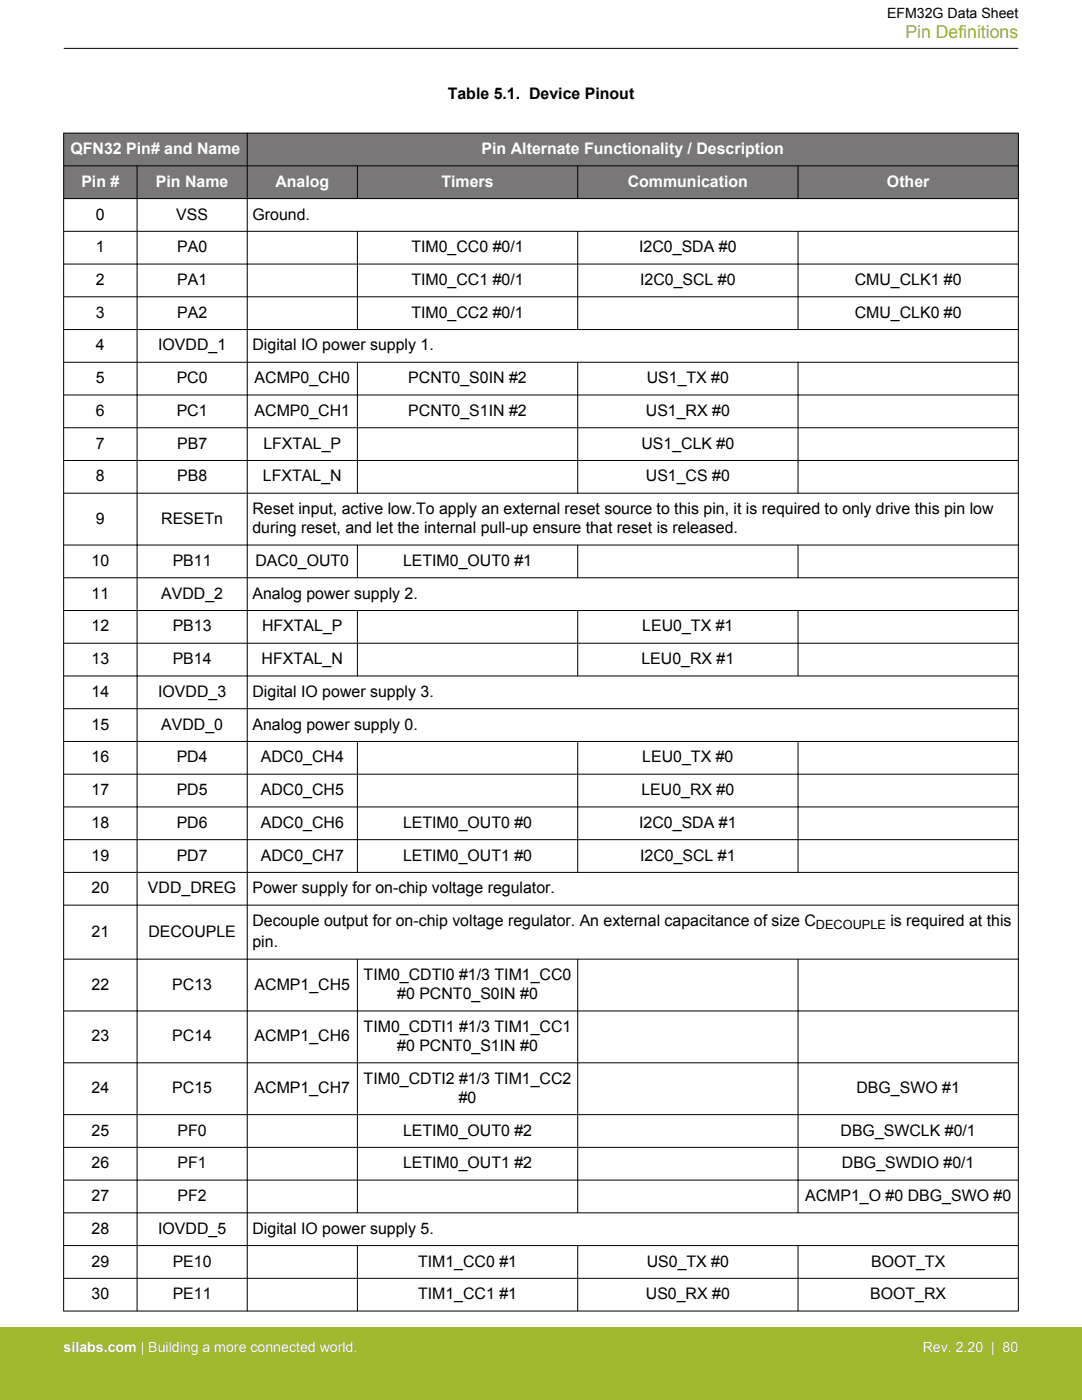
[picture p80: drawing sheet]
<svg xmlns="http://www.w3.org/2000/svg" width="216mm" height="279mm" viewBox="0 0 216 279" stroke-linecap="round" stroke-linejoin="round" font-family="sans-serif">
<defs><g id="words">
<text font-size="3.5" fill="#a1b92e" x="180.7" y="7.5">Pin Definitions</text>
<g font-size="3.2">
<text x="89.3" y="19.8">Table 5.1. Device Pinout</text>
<text x="19.1" y="43.8">0</text>
<text x="35.2" y="43.8">VSS</text>
<text x="50.4" y="43.8">Ground.</text>
<text x="19.1" y="50.3">1</text>
<text x="35.3" y="50.3">PA0</text>
<text x="82.1" y="50.3">TIM0_CC0 #0/1</text>
<text x="127.6" y="50.3">I2C0_SDA #0</text>
<text x="19.1" y="56.9">2</text>
<text x="35.3" y="56.9">PA1</text>
<text x="82.1" y="56.9">TIM0_CC1 #0/1</text>
<text x="127.7" y="56.9">I2C0_SCL #0</text>
<text x="170.5" y="56.9">CMU_CLK1 #0</text>
<text x="19.1" y="63.4">3</text>
<text x="35.3" y="63.4">PA2</text>
<text x="82.1" y="63.4">TIM0_CC2 #0/1</text>
<text x="170.5" y="63.4">CMU_CLK0 #0</text>
<text x="19.1" y="69.9">4</text>
<text x="31.6" y="69.9">IOVDD_1</text>
<text x="50.4" y="69.9">Digital IO power supply 1.</text>
<text x="19.1" y="76.5">5</text>
<text x="35.3" y="76.5">PC0</text>
<text x="50.8" y="76.5">ACMP0_CH0</text>
<text x="81.5" y="76.5">PCNT0_S0IN #2</text>
<text x="129.1" y="76.5">US1_TX #0</text>
<text x="19.1" y="83">6</text>
<text x="35.3" y="83">PC1</text>
<text x="50.8" y="83">ACMP0_CH1</text>
<text x="81.5" y="83">PCNT0_S1IN #2</text>
<text x="128.9" y="83">US1_RX #0</text>
<text x="19.1" y="89.5">7</text>
<text x="35.3" y="89.5">PB7</text>
<text x="52.6" y="89.5">LFXTAL_P</text>
<text x="128" y="89.5">US1_CLK #0</text>
<text x="19.1" y="96.1">8</text>
<text x="35.3" y="96.1">PB8</text>
<text x="52.5" y="96.1">LFXTAL_N</text>
<text x="128.9" y="96.1">US1_CS #0</text>
<text x="19.1" y="104.5">9</text>
<text x="32.2" y="104.5">RESETn</text>
<text x="50.4" y="102.6">Reset input, active low.To apply an external reset source to this pin, it is required to only drive this pin low</text>
<text x="50.4" y="106.4">during reset, and let the internal pull-up ensure that reset is released.</text>
<text x="18.3" y="113">10</text>
<text x="34.5" y="113">PB11</text>
<text x="51" y="113">DAC0_OUT0</text>
<text x="80.4" y="113">LETIM0_OUT0 #1</text>
<text x="18.3" y="119.5">11</text>
<text x="32.2" y="119.5">AVDD_2</text>
<text x="50.4" y="119.5">Analog power supply 2.</text>
<text x="18.3" y="126">12</text>
<text x="34.5" y="126">PB13</text>
<text x="52.3" y="126">HFXTAL_P</text>
<text x="128.2" y="126">LEU0_TX #1</text>
<text x="18.3" y="132.6">13</text>
<text x="34.5" y="132.6">PB14</text>
<text x="52.2" y="132.6">HFXTAL_N</text>
<text x="128" y="132.6">LEU0_RX #1</text>
<text x="18.3" y="139.1">14</text>
<text x="31.6" y="139.1">IOVDD_3</text>
<text x="50.4" y="139.1">Digital IO power supply 3.</text>
<text x="18.3" y="145.6">15</text>
<text x="32.2" y="145.6">AVDD_0</text>
<text x="50.4" y="145.6">Analog power supply 0.</text>
<text x="18.3" y="152.2">16</text>
<text x="35.3" y="152.2">PD4</text>
<text x="52" y="152.2">ADC0_CH4</text>
<text x="128.2" y="152.2">LEU0_TX #0</text>
<text x="18.3" y="158.7">17</text>
<text x="35.3" y="158.7">PD5</text>
<text x="52" y="158.7">ADC0_CH5</text>
<text x="128" y="158.7">LEU0_RX #0</text>
<text x="18.3" y="165.2">18</text>
<text x="35.3" y="165.2">PD6</text>
<text x="52" y="165.2">ADC0_CH6</text>
<text x="80.4" y="165.2">LETIM0_OUT0 #0</text>
<text x="127.6" y="165.2">I2C0_SDA #1</text>
<text x="18.3" y="171.8">19</text>
<text x="35.3" y="171.8">PD7</text>
<text x="52" y="171.8">ADC0_CH7</text>
<text x="80.4" y="171.8">LETIM0_OUT1 #0</text>
<text x="127.7" y="171.8">I2C0_SCL #1</text>
<text x="18.3" y="178.3">20</text>
<text x="29.5" y="178.3">VDD_DREG</text>
<text x="50.4" y="178.3">Power supply for on-chip voltage regulator.</text>
<text x="50.4" y="184.8">Decouple output for on-chip voltage regulator. An external capacitance of size C</text>
<text x="177.7" y="184.8">is required at this</text>
<text x="18.3" y="186.9">21</text>
<text x="29.6" y="186.9">DECOUPLE</text>
<text x="50.4" y="189.1">pin.</text>
<text x="18.3" y="197.5">22</text>
<text x="34.4" y="197.5">PC13</text>
<text x="50.8" y="197.5">ACMP1_CH5</text>
<text x="72.6" y="195.6">TIM0_CDTI0 #1/3 TIM1_CC0</text>
<text x="79.3" y="199.4">#0 PCNT0_S0IN #0</text>
<text x="18.3" y="207.8">23</text>
<text x="34.4" y="207.8">PC14</text>
<text x="50.8" y="207.8">ACMP1_CH6</text>
<text x="72.6" y="205.9">TIM0_CDTI1 #1/3 TIM1_CC1</text>
<text x="79.3" y="209.8">#0 PCNT0_S1IN #0</text>
<text x="18.3" y="218.2">24</text>
<text x="34.4" y="218.2">PC15</text>
<text x="50.8" y="218.2">ACMP1_CH7</text>
<text x="72.6" y="216.3">TIM0_CDTI2 #1/3 TIM1_CC2</text>
<text x="91.5" y="220.1">#0</text>
<text x="170.9" y="218.2">DBG_SWO #1</text>
<text x="18.3" y="226.6">25</text>
<text x="35.4" y="226.6">PF0</text>
<text x="80.4" y="226.6">LETIM0_OUT0 #2</text>
<text x="167.7" y="226.6">DBG_SWCLK #0/1</text>
<text x="18.3" y="233.2">26</text>
<text x="35.4" y="233.2">PF1</text>
<text x="80.4" y="233.2">LETIM0_OUT1 #2</text>
<text x="168" y="233.2">DBG_SWDIO #0/1</text>
<text x="18.3" y="239.7">27</text>
<text x="35.4" y="239.7">PF2</text>
<text x="160.7" y="239.7">ACMP1_O #0 DBG_SWO #0</text>
<text x="18.3" y="246.2">28</text>
<text x="31.6" y="246.2">IOVDD_5</text>
<text x="50.4" y="246.2">Digital IO power supply 5.</text>
<text x="18.3" y="252.8">29</text>
<text x="34.5" y="252.8">PE10</text>
<text x="83.4" y="252.8">TIM1_CC0 #1</text>
<text x="129.1" y="252.8">US0_TX #0</text>
<text x="173.8" y="252.8">BOOT_TX</text>
<text x="18.3" y="259.3">30</text>
<text x="34.5" y="259.3">PE11</text>
<text x="83.4" y="259.3">TIM1_CC1 #1</text>
<text x="128.9" y="259.3">US0_RX #0</text>
<text x="173.6" y="259.3">BOOT_RX</text>
</g>
<g font-size="3.2" fill="#fff">
<text x="14.1" y="30.7">QFN32 Pin# and Name</text>
<text x="96.1" y="30.7">Pin Alternate Functionality / Description</text>
<text x="16.2" y="37.3">Pin #</text>
<text x="31.1" y="37.3">Pin Name</text>
<text x="54.9" y="37.3">Analog</text>
<text x="88.1" y="37.3">Timers</text>
<text x="125.3" y="37.3">Communication</text>
<text x="177" y="37.3">Other</text>
</g>
<text font-size="2.8" x="177" y="3.5">EFM32G Data Sheet</text>
<g font-size="2.8" fill="#fff">
<text x="12.7" y="269.9">silabs.com | Building a more connected world.</text>
<text x="184.1" y="269.9">Rev. 2.20 | 80</text>
</g>
<text font-size="2.5" x="162.8" y="185.5">DECOUPLE</text>
</g></defs>
<g fill="#797777">
<path d="M12.7 26.6h190.5v13h-190.5z" fill-rule="evenodd"/>
<path d="M12.7 26.6h190.5v6.5h-190.5z" fill-rule="evenodd"/>
<path d="M12.7 33.1h190.5v6.5h-190.5z" fill-rule="evenodd"/>
</g>
<g fill="none" stroke="#000" stroke-width=".2">
<path d="M12.7 9.7h190.5M12.7 26.6h190.5M12.7 33.1h190.5M12.7 39.6h190.5M12.7 26.5v235.2M27.4 33.1v228.6M49.3 26.5v235.2M71.3 33.1v6.6M115.3 33.1v6.6M159.2 33.1v6.6M203.2 26.5v235.2M12.7 46.2h190.5"/>
<path d="M12.7 52.7h190.5M12.7 59.2h190.5M71.3 46.1v19.7M115.3 46.1v19.7M159.2 46.1v19.7M12.7 65.8h190.5M12.7 72.3h190.5M12.7 78.8h190.5M71.3 72.3v26.2M115.3 72.3v26.2M159.2 72.3v26.2M12.7 85.4h190.5"/>
<path d="M12.7 91.9h190.5M12.7 98.4h190.5M12.7 108.8h190.5M12.7 115.3h190.5M71.3 108.7v6.7M115.3 108.7v6.7M159.2 108.7v6.7M12.7 121.8h190.5M12.7 128.4h190.5M12.7 134.9h190.5M71.3 121.8v13.2M115.3 121.8v13.2"/>
<path d="M159.2 121.8v13.2M12.7 141.4h190.5M12.7 148h190.5M12.7 154.5h190.5M71.3 147.9v26.2M115.3 147.9v26.2M159.2 147.9v26.2M12.7 161h190.5M12.7 167.6h190.5M12.7 174.1h190.5M12.7 180.6h190.5M12.7 191.4h190.5"/>
<path d="M71.3 191.4v50.7M115.3 191.4v50.7M159.2 191.4v50.7M12.7 201.8h190.5M12.7 212.1h190.5M12.7 222.4h190.5M12.7 229h190.5M12.7 235.5h190.5M12.7 242h190.5M12.7 248.6h190.5M12.7 255.1h190.5M71.3 248.5v13.2"/>
<path d="M115.3 248.5v13.2M159.2 248.5v13.2M12.7 261.6h190.5"/>
</g>
<path d="M0 264.9h215.9v14.5h-215.9z" fill="#a1b92e"/>
<use href="#words"/>
</svg>
